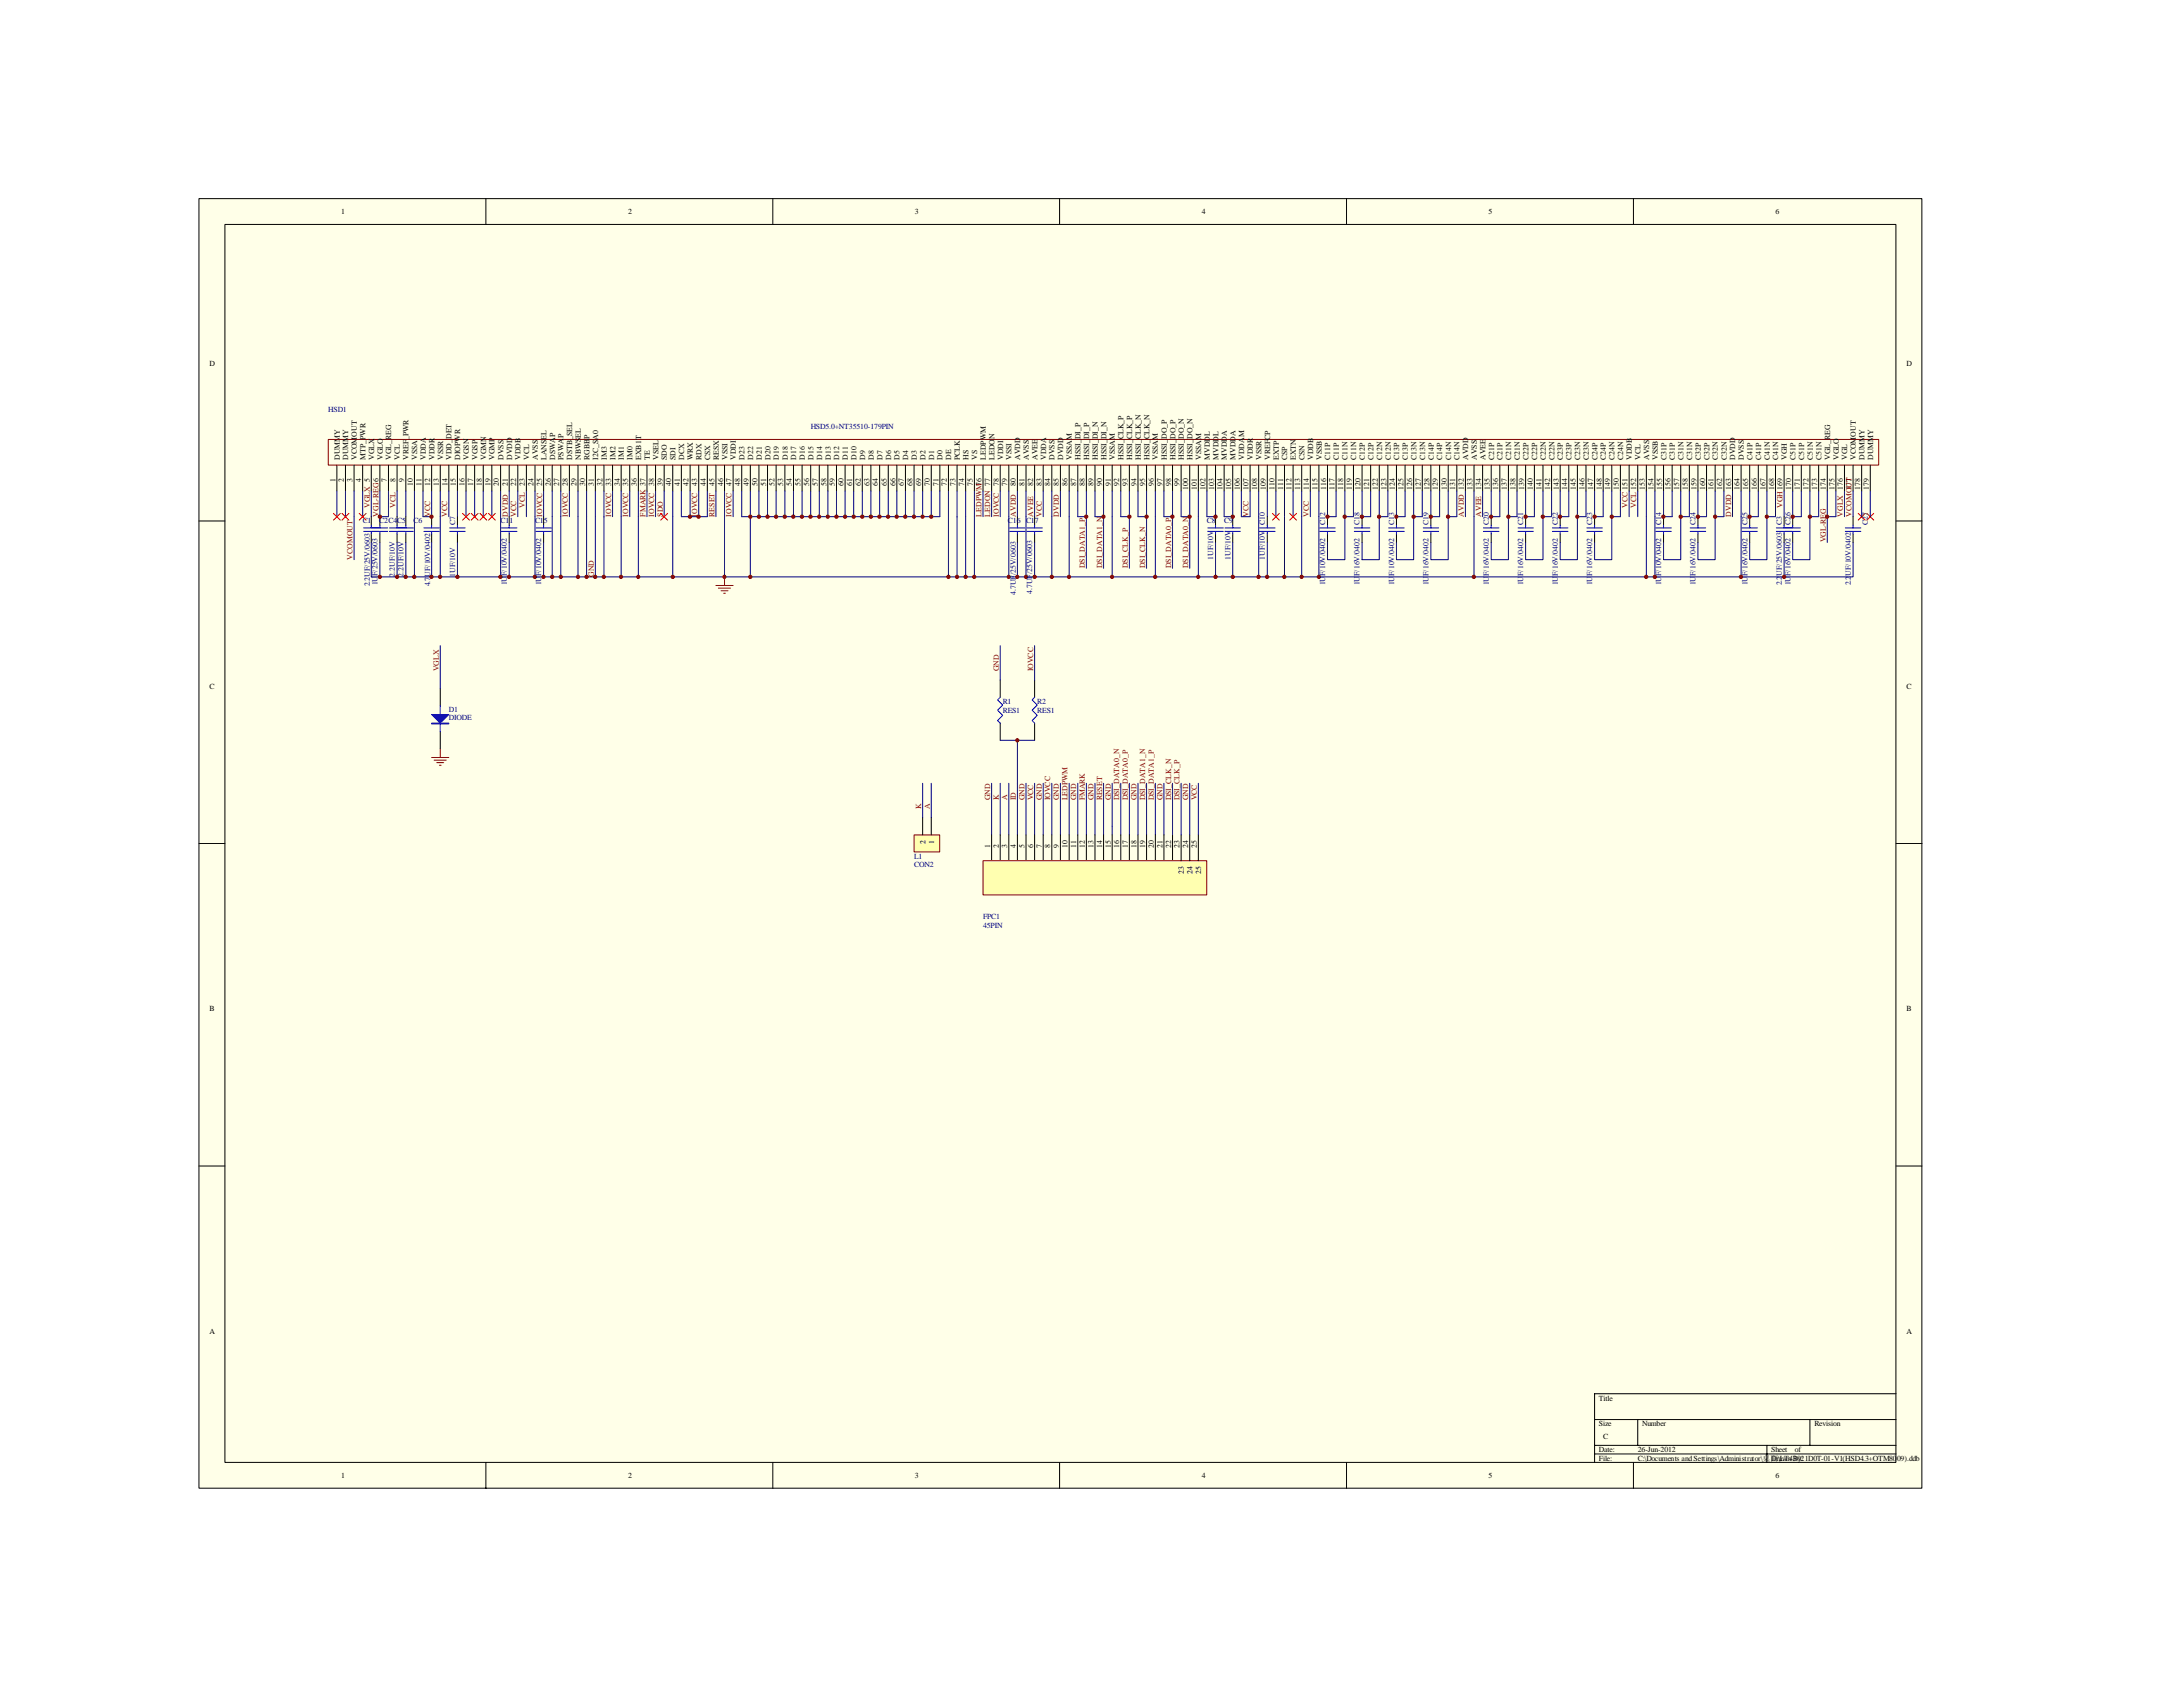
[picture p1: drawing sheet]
<svg xmlns="http://www.w3.org/2000/svg" width="279mm" height="216mm" viewBox="0 0 279 216" stroke-linecap="round" stroke-linejoin="round" font-family="sans-serif">
<defs><g id="words">
<g font-size="1">
<text x="43.7" y="27.4">1</text>
<text x="80.4" y="27.4">2</text>
<text x="117.1" y="27.4">3</text>
<text x="153.8" y="27.4">4</text>
<text x="190.5" y="27.4">5</text>
<text x="227.2" y="27.4">6</text>
<text x="26.8" y="46.9">D</text>
<text x="244" y="46.9">D</text>
<text x="43.5" y="58.9" transform="rotate(-90 43.5 58.9)">DUMMY</text>
<text x="44.6" y="58.9" transform="rotate(-90 44.6 58.9)">DUMMY</text>
<text x="45.7" y="58.9" transform="rotate(-90 45.7 58.9)">VCOMOUT</text>
<text x="46.8" y="58.9" transform="rotate(-90 46.8 58.9)">MTP_PWR</text>
<text x="47.9" y="58.9" transform="rotate(-90 47.9 58.9)">VGLX</text>
<text x="49" y="58.9" transform="rotate(-90 49 58.9)">VGLO</text>
<text x="50.1" y="58.9" transform="rotate(-90 50.1 58.9)">VGL_REG</text>
<text x="51.2" y="58.9" transform="rotate(-90 51.2 58.9)">VCL</text>
<text x="52.3" y="58.9" transform="rotate(-90 52.3 58.9)">VREF_PWR</text>
<text x="53.4" y="58.9" transform="rotate(-90 53.4 58.9)">VSSA</text>
<text x="54.5" y="58.9" transform="rotate(-90 54.5 58.9)">VDDA</text>
<text x="55.6" y="58.9" transform="rotate(-90 55.6 58.9)">VDDR</text>
<text x="56.7" y="58.9" transform="rotate(-90 56.7 58.9)">VSSR</text>
<text x="57.8" y="58.9" transform="rotate(-90 57.8 58.9)">VDD_DET</text>
<text x="58.9" y="58.9" transform="rotate(-90 58.9 58.9)">DIOPWR</text>
<text x="60" y="58.9" transform="rotate(-90 60 58.9)">VGSN</text>
<text x="61.1" y="58.9" transform="rotate(-90 61.1 58.9)">VGSP</text>
<text x="62.2" y="58.9" transform="rotate(-90 62.2 58.9)">VGMN</text>
<text x="63.3" y="58.9" transform="rotate(-90 63.3 58.9)">VGMP</text>
<text x="64.4" y="58.9" transform="rotate(-90 64.4 58.9)">DVSS</text>
<text x="65.5" y="58.9" transform="rotate(-90 65.5 58.9)">DVDD</text>
<text x="66.6" y="58.9" transform="rotate(-90 66.6 58.9)">VDDB</text>
<text x="67.7" y="58.9" transform="rotate(-90 67.7 58.9)">VCL</text>
<text x="68.8" y="58.9" transform="rotate(-90 68.8 58.9)">AVSS</text>
<text x="69.9" y="58.9" transform="rotate(-90 69.9 58.9)">LANSEL</text>
<text x="71" y="58.9" transform="rotate(-90 71 58.9)">DSWAP</text>
<text x="72.1" y="58.9" transform="rotate(-90 72.1 58.9)">PSWAP</text>
<text x="73.2" y="58.9" transform="rotate(-90 73.2 58.9)">DSTB_SEL</text>
<text x="74.3" y="58.9" transform="rotate(-90 74.3 58.9)">NBWSEL</text>
<text x="75.4" y="58.9" transform="rotate(-90 75.4 58.9)">RGBBP</text>
<text x="76.6" y="58.9" transform="rotate(-90 76.6 58.9)">I2C_SA0</text>
<text x="77.7" y="58.9" transform="rotate(-90 77.7 58.9)">IM3</text>
<text x="78.8" y="58.9" transform="rotate(-90 78.8 58.9)">IM2</text>
<text x="79.9" y="58.9" transform="rotate(-90 79.9 58.9)">IM1</text>
<text x="81" y="58.9" transform="rotate(-90 81 58.9)">IM0</text>
<text x="82.1" y="58.9" transform="rotate(-90 82.1 58.9)">EXB1T</text>
<text x="83.2" y="58.9" transform="rotate(-90 83.2 58.9)">TE</text>
<text x="84.3" y="58.9" transform="rotate(-90 84.3 58.9)">VSEL</text>
<text x="85.4" y="58.9" transform="rotate(-90 85.4 58.9)">SDO</text>
<text x="86.5" y="58.9" transform="rotate(-90 86.5 58.9)">SDI</text>
<text x="87.6" y="58.9" transform="rotate(-90 87.6 58.9)">DCX</text>
<text x="88.7" y="58.9" transform="rotate(-90 88.7 58.9)">WRX</text>
<text x="89.8" y="58.9" transform="rotate(-90 89.8 58.9)">RDX</text>
<text x="90.9" y="58.9" transform="rotate(-90 90.9 58.9)">CSX</text>
<text x="92" y="58.9" transform="rotate(-90 92 58.9)">RESX</text>
<text x="93.1" y="58.9" transform="rotate(-90 93.1 58.9)">VSSI</text>
<text x="94.2" y="58.9" transform="rotate(-90 94.2 58.9)">VDDI</text>
<text x="95.3" y="58.9" transform="rotate(-90 95.3 58.9)">D23</text>
<text x="96.4" y="58.9" transform="rotate(-90 96.4 58.9)">D22</text>
<text x="97.5" y="58.9" transform="rotate(-90 97.5 58.9)">D21</text>
<text x="98.6" y="58.9" transform="rotate(-90 98.6 58.9)">D20</text>
<text x="99.7" y="58.9" transform="rotate(-90 99.7 58.9)">D19</text>
<text x="100.8" y="58.9" transform="rotate(-90 100.8 58.9)">D18</text>
<text x="101.9" y="58.9" transform="rotate(-90 101.9 58.9)">D17</text>
<text x="103" y="58.9" transform="rotate(-90 103 58.9)">D16</text>
<text x="104.1" y="58.9" transform="rotate(-90 104.1 58.9)">D15</text>
<text x="105.2" y="58.9" transform="rotate(-90 105.2 58.9)">D14</text>
<text x="106.3" y="58.9" transform="rotate(-90 106.3 58.9)">D13</text>
<text x="107.4" y="58.9" transform="rotate(-90 107.4 58.9)">D12</text>
<text x="108.5" y="58.9" transform="rotate(-90 108.5 58.9)">D11</text>
<text x="109.6" y="58.9" transform="rotate(-90 109.6 58.9)">D10</text>
<text x="110.7" y="58.9" transform="rotate(-90 110.7 58.9)">D9</text>
<text x="111.8" y="58.9" transform="rotate(-90 111.8 58.9)">D8</text>
<text x="112.9" y="58.9" transform="rotate(-90 112.9 58.9)">D7</text>
<text x="114" y="58.9" transform="rotate(-90 114 58.9)">D6</text>
<text x="115.1" y="58.9" transform="rotate(-90 115.1 58.9)">D5</text>
<text x="116.2" y="58.9" transform="rotate(-90 116.2 58.9)">D4</text>
<text x="117.3" y="58.9" transform="rotate(-90 117.3 58.9)">D3</text>
<text x="118.4" y="58.9" transform="rotate(-90 118.4 58.9)">D2</text>
<text x="119.5" y="58.9" transform="rotate(-90 119.5 58.9)">D1</text>
<text x="120.6" y="58.9" transform="rotate(-90 120.6 58.9)">D0</text>
<text x="121.8" y="58.9" transform="rotate(-90 121.8 58.9)">DE</text>
<text x="122.9" y="58.9" transform="rotate(-90 122.9 58.9)">PCLK</text>
<text x="124" y="58.9" transform="rotate(-90 124 58.9)">HS</text>
<text x="125.1" y="58.9" transform="rotate(-90 125.1 58.9)">VS</text>
<text x="126.2" y="58.9" transform="rotate(-90 126.2 58.9)">LEDPWM</text>
<text x="127.3" y="58.9" transform="rotate(-90 127.3 58.9)">LEDON</text>
<text x="128.4" y="58.9" transform="rotate(-90 128.4 58.9)">VDDI</text>
<text x="129.5" y="58.9" transform="rotate(-90 129.5 58.9)">VSSI</text>
<text x="130.6" y="58.9" transform="rotate(-90 130.6 58.9)">AVDD</text>
<text x="131.7" y="58.9" transform="rotate(-90 131.7 58.9)">AVSS</text>
<text x="132.8" y="58.9" transform="rotate(-90 132.8 58.9)">AVEE</text>
<text x="133.9" y="58.9" transform="rotate(-90 133.9 58.9)">VDDA</text>
<text x="135" y="58.9" transform="rotate(-90 135 58.9)">DVSS</text>
<text x="136.1" y="58.9" transform="rotate(-90 136.1 58.9)">DVDD</text>
<text x="137.2" y="58.9" transform="rotate(-90 137.2 58.9)">VSSAM</text>
<text x="138.3" y="58.9" transform="rotate(-90 138.3 58.9)">HSSI_DI_P</text>
<text x="139.4" y="58.9" transform="rotate(-90 139.4 58.9)">HSSI_DI_P</text>
<text x="140.5" y="58.9" transform="rotate(-90 140.5 58.9)">HSSI_DI_N</text>
<text x="141.6" y="58.9" transform="rotate(-90 141.6 58.9)">HSSI_DI_N</text>
<text x="142.7" y="58.9" transform="rotate(-90 142.7 58.9)">VSSAM</text>
<text x="143.8" y="58.9" transform="rotate(-90 143.8 58.9)">HSSI_CLK_P</text>
<text x="144.9" y="58.9" transform="rotate(-90 144.9 58.9)">HSSI_CLK_P</text>
<text x="146" y="58.9" transform="rotate(-90 146 58.9)">HSSI_CLK_N</text>
<text x="147.1" y="58.9" transform="rotate(-90 147.1 58.9)">HSSI_CLK_N</text>
<text x="148.2" y="58.9" transform="rotate(-90 148.2 58.9)">VSSAM</text>
<text x="149.3" y="58.9" transform="rotate(-90 149.3 58.9)">HSSI_DO_P</text>
<text x="150.4" y="58.9" transform="rotate(-90 150.4 58.9)">HSSI_DO_P</text>
<text x="151.5" y="58.9" transform="rotate(-90 151.5 58.9)">HSSI_DO_N</text>
<text x="152.6" y="58.9" transform="rotate(-90 152.6 58.9)">HSSI_DO_N</text>
<text x="153.7" y="58.9" transform="rotate(-90 153.7 58.9)">VSSAM</text>
<text x="154.8" y="58.9" transform="rotate(-90 154.8 58.9)">MVDDL</text>
<text x="155.9" y="58.9" transform="rotate(-90 155.9 58.9)">MVDDL</text>
<text x="157" y="58.9" transform="rotate(-90 157 58.9)">MVDDA</text>
<text x="158.1" y="58.9" transform="rotate(-90 158.1 58.9)">MVDDA</text>
<text x="159.2" y="58.9" transform="rotate(-90 159.2 58.9)">VDDAM</text>
<text x="160.3" y="58.9" transform="rotate(-90 160.3 58.9)">VDDR</text>
<text x="161.5" y="58.9" transform="rotate(-90 161.5 58.9)">VSSR</text>
<text x="162.6" y="58.9" transform="rotate(-90 162.6 58.9)">VREFCP</text>
<text x="163.7" y="58.9" transform="rotate(-90 163.7 58.9)">EXTP</text>
<text x="164.8" y="58.9" transform="rotate(-90 164.8 58.9)">CSP</text>
<text x="165.9" y="58.9" transform="rotate(-90 165.9 58.9)">EXTN</text>
<text x="167" y="58.9" transform="rotate(-90 167 58.9)">CSN</text>
<text x="168.1" y="58.9" transform="rotate(-90 168.1 58.9)">VDDB</text>
<text x="169.2" y="58.9" transform="rotate(-90 169.2 58.9)">VSSB</text>
<text x="170.3" y="58.9" transform="rotate(-90 170.3 58.9)">C11P</text>
<text x="171.4" y="58.9" transform="rotate(-90 171.4 58.9)">C11P</text>
<text x="172.5" y="58.9" transform="rotate(-90 172.5 58.9)">C11N</text>
<text x="173.6" y="58.9" transform="rotate(-90 173.6 58.9)">C11N</text>
<text x="174.7" y="58.9" transform="rotate(-90 174.7 58.9)">C12P</text>
<text x="175.8" y="58.9" transform="rotate(-90 175.8 58.9)">C12P</text>
<text x="176.9" y="58.9" transform="rotate(-90 176.9 58.9)">C12N</text>
<text x="178" y="58.9" transform="rotate(-90 178 58.9)">C12N</text>
<text x="179.1" y="58.9" transform="rotate(-90 179.1 58.9)">C13P</text>
<text x="180.2" y="58.9" transform="rotate(-90 180.2 58.9)">C13P</text>
<text x="181.3" y="58.9" transform="rotate(-90 181.3 58.9)">C13N</text>
<text x="182.4" y="58.9" transform="rotate(-90 182.4 58.9)">C13N</text>
<text x="183.5" y="58.9" transform="rotate(-90 183.5 58.9)">C14P</text>
<text x="184.6" y="58.9" transform="rotate(-90 184.6 58.9)">C14P</text>
<text x="185.7" y="58.9" transform="rotate(-90 185.7 58.9)">C14N</text>
<text x="186.8" y="58.9" transform="rotate(-90 186.8 58.9)">C14N</text>
<text x="187.9" y="58.9" transform="rotate(-90 187.9 58.9)">AVDD</text>
<text x="189" y="58.9" transform="rotate(-90 189 58.9)">AVSS</text>
<text x="190.1" y="58.9" transform="rotate(-90 190.1 58.9)">AVEE</text>
<text x="191.2" y="58.9" transform="rotate(-90 191.2 58.9)">C21P</text>
<text x="192.3" y="58.9" transform="rotate(-90 192.3 58.9)">C21P</text>
<text x="193.4" y="58.9" transform="rotate(-90 193.4 58.9)">C21N</text>
<text x="194.5" y="58.9" transform="rotate(-90 194.5 58.9)">C21N</text>
<text x="195.6" y="58.9" transform="rotate(-90 195.6 58.9)">C22P</text>
<text x="196.7" y="58.9" transform="rotate(-90 196.7 58.9)">C22P</text>
<text x="197.8" y="58.9" transform="rotate(-90 197.8 58.9)">C22N</text>
<text x="198.9" y="58.9" transform="rotate(-90 198.9 58.9)">C22N</text>
<text x="200" y="58.9" transform="rotate(-90 200 58.9)">C23P</text>
<text x="201.1" y="58.9" transform="rotate(-90 201.1 58.9)">C23P</text>
<text x="202.2" y="58.9" transform="rotate(-90 202.2 58.9)">C23N</text>
<text x="203.3" y="58.9" transform="rotate(-90 203.3 58.9)">C23N</text>
<text x="204.4" y="58.9" transform="rotate(-90 204.4 58.9)">C24P</text>
<text x="205.5" y="58.9" transform="rotate(-90 205.5 58.9)">C24P</text>
<text x="206.7" y="58.9" transform="rotate(-90 206.7 58.9)">C24N</text>
<text x="207.8" y="58.9" transform="rotate(-90 207.8 58.9)">C24N</text>
<text x="208.9" y="58.9" transform="rotate(-90 208.9 58.9)">VDDB</text>
<text x="210" y="58.9" transform="rotate(-90 210 58.9)">VCL</text>
<text x="211.1" y="58.9" transform="rotate(-90 211.1 58.9)">AVSS</text>
<text x="212.2" y="58.9" transform="rotate(-90 212.2 58.9)">VSSB</text>
<text x="213.3" y="58.9" transform="rotate(-90 213.3 58.9)">C31P</text>
<text x="214.4" y="58.9" transform="rotate(-90 214.4 58.9)">C31P</text>
<text x="215.5" y="58.9" transform="rotate(-90 215.5 58.9)">C31N</text>
<text x="216.6" y="58.9" transform="rotate(-90 216.6 58.9)">C31N</text>
<text x="217.7" y="58.9" transform="rotate(-90 217.7 58.9)">C32P</text>
<text x="218.8" y="58.9" transform="rotate(-90 218.8 58.9)">C32P</text>
<text x="219.9" y="58.9" transform="rotate(-90 219.9 58.9)">C32N</text>
<text x="221" y="58.9" transform="rotate(-90 221 58.9)">C32N</text>
<text x="222.1" y="58.9" transform="rotate(-90 222.1 58.9)">DVDD</text>
<text x="223.2" y="58.9" transform="rotate(-90 223.2 58.9)">DVSS</text>
<text x="224.3" y="58.9" transform="rotate(-90 224.3 58.9)">C41P</text>
<text x="225.4" y="58.9" transform="rotate(-90 225.4 58.9)">C41P</text>
<text x="226.5" y="58.9" transform="rotate(-90 226.5 58.9)">C41N</text>
<text x="227.6" y="58.9" transform="rotate(-90 227.6 58.9)">C41N</text>
<text x="228.7" y="58.9" transform="rotate(-90 228.7 58.9)">VGH</text>
<text x="229.8" y="58.9" transform="rotate(-90 229.8 58.9)">C51P</text>
<text x="230.9" y="58.9" transform="rotate(-90 230.9 58.9)">C51P</text>
<text x="232" y="58.9" transform="rotate(-90 232 58.9)">C51N</text>
<text x="233.1" y="58.9" transform="rotate(-90 233.1 58.9)">C51N</text>
<text x="234.2" y="58.9" transform="rotate(-90 234.2 58.9)">VGL_REG</text>
<text x="235.3" y="58.9" transform="rotate(-90 235.3 58.9)">VGLO</text>
<text x="236.4" y="58.9" transform="rotate(-90 236.4 58.9)">VGL</text>
<text x="237.5" y="58.9" transform="rotate(-90 237.5 58.9)">VCOMOUT</text>
<text x="238.6" y="58.9" transform="rotate(-90 238.6 58.9)">DUMMY</text>
<text x="239.7" y="58.9" transform="rotate(-90 239.7 58.9)">DUMMY</text>
<text x="42.9" y="61.7" transform="rotate(-90 42.9 61.7)">1</text>
<text x="44" y="61.7" transform="rotate(-90 44 61.7)">2</text>
<text x="45.1" y="61.7" transform="rotate(-90 45.1 61.7)">3</text>
<text x="46.2" y="61.7" transform="rotate(-90 46.2 61.7)">4</text>
<text x="49.5" y="61.7" transform="rotate(-90 49.5 61.7)">7</text>
<text x="50.6" y="61.7" transform="rotate(-90 50.6 61.7)">8</text>
<text x="51.7" y="61.7" transform="rotate(-90 51.7 61.7)">9</text>
<text x="52.9" y="62.2" transform="rotate(-90 52.9 62.2)">10</text>
<text x="54" y="62.2" transform="rotate(-90 54 62.2)">11</text>
<text x="55.1" y="62.2" transform="rotate(-90 55.1 62.2)">12</text>
<text x="56.2" y="62.2" transform="rotate(-90 56.2 62.2)">13</text>
<text x="57.3" y="62.2" transform="rotate(-90 57.3 62.2)">14</text>
<text x="58.4" y="62.2" transform="rotate(-90 58.4 62.2)">15</text>
<text x="59.5" y="62.2" transform="rotate(-90 59.5 62.2)">16</text>
<text x="60.6" y="62.2" transform="rotate(-90 60.6 62.2)">17</text>
<text x="61.7" y="62.2" transform="rotate(-90 61.7 62.2)">18</text>
<text x="62.8" y="62.2" transform="rotate(-90 62.8 62.2)">19</text>
<text x="63.9" y="62.2" transform="rotate(-90 63.9 62.2)">20</text>
<text x="65" y="62.2" transform="rotate(-90 65 62.2)">21</text>
<text x="66.1" y="62.2" transform="rotate(-90 66.1 62.2)">22</text>
<text x="67.2" y="62.2" transform="rotate(-90 67.2 62.2)">23</text>
<text x="68.3" y="62.2" transform="rotate(-90 68.3 62.2)">24</text>
<text x="69.4" y="62.2" transform="rotate(-90 69.4 62.2)">25</text>
<text x="70.5" y="62.2" transform="rotate(-90 70.5 62.2)">26</text>
<text x="71.6" y="62.2" transform="rotate(-90 71.6 62.2)">27</text>
<text x="72.7" y="62.2" transform="rotate(-90 72.7 62.2)">28</text>
<text x="73.8" y="62.2" transform="rotate(-90 73.8 62.2)">29</text>
<text x="74.9" y="62.2" transform="rotate(-90 74.9 62.2)">30</text>
<text x="76" y="62.2" transform="rotate(-90 76 62.2)">31</text>
<text x="77.1" y="62.2" transform="rotate(-90 77.1 62.2)">32</text>
<text x="78.2" y="62.2" transform="rotate(-90 78.2 62.2)">33</text>
<text x="79.3" y="62.2" transform="rotate(-90 79.3 62.2)">34</text>
<text x="80.4" y="62.2" transform="rotate(-90 80.4 62.2)">35</text>
<text x="81.5" y="62.2" transform="rotate(-90 81.5 62.2)">36</text>
<text x="83.7" y="62.2" transform="rotate(-90 83.7 62.2)">38</text>
<text x="84.8" y="62.2" transform="rotate(-90 84.8 62.2)">39</text>
<text x="85.9" y="62.2" transform="rotate(-90 85.9 62.2)">40</text>
<text x="87" y="62.2" transform="rotate(-90 87 62.2)">41</text>
<text x="88.1" y="62.2" transform="rotate(-90 88.1 62.2)">42</text>
<text x="89.2" y="62.2" transform="rotate(-90 89.2 62.2)">43</text>
<text x="90.3" y="62.2" transform="rotate(-90 90.3 62.2)">44</text>
<text x="91.4" y="62.2" transform="rotate(-90 91.4 62.2)">45</text>
<text x="92.5" y="62.2" transform="rotate(-90 92.5 62.2)">46</text>
<text x="93.6" y="62.2" transform="rotate(-90 93.6 62.2)">47</text>
<text x="94.7" y="62.2" transform="rotate(-90 94.7 62.2)">48</text>
<text x="95.8" y="62.2" transform="rotate(-90 95.8 62.2)">49</text>
<text x="96.9" y="62.2" transform="rotate(-90 96.9 62.2)">50</text>
<text x="98" y="62.2" transform="rotate(-90 98 62.2)">51</text>
<text x="99.1" y="62.2" transform="rotate(-90 99.1 62.2)">52</text>
<text x="100.2" y="62.2" transform="rotate(-90 100.2 62.2)">53</text>
<text x="101.4" y="62.2" transform="rotate(-90 101.4 62.2)">54</text>
<text x="102.5" y="62.2" transform="rotate(-90 102.5 62.2)">55</text>
<text x="103.6" y="62.2" transform="rotate(-90 103.6 62.2)">56</text>
<text x="104.7" y="62.2" transform="rotate(-90 104.7 62.2)">57</text>
<text x="105.8" y="62.2" transform="rotate(-90 105.8 62.2)">58</text>
<text x="106.9" y="62.2" transform="rotate(-90 106.9 62.2)">59</text>
<text x="108" y="62.2" transform="rotate(-90 108 62.2)">60</text>
<text x="109.1" y="62.2" transform="rotate(-90 109.1 62.2)">61</text>
<text x="110.2" y="62.2" transform="rotate(-90 110.2 62.2)">62</text>
<text x="111.3" y="62.2" transform="rotate(-90 111.3 62.2)">63</text>
<text x="112.4" y="62.2" transform="rotate(-90 112.4 62.2)">64</text>
<text x="113.5" y="62.2" transform="rotate(-90 113.5 62.2)">65</text>
<text x="114.6" y="62.2" transform="rotate(-90 114.6 62.2)">66</text>
<text x="115.7" y="62.2" transform="rotate(-90 115.7 62.2)">67</text>
<text x="116.8" y="62.2" transform="rotate(-90 116.8 62.2)">68</text>
<text x="117.9" y="62.2" transform="rotate(-90 117.9 62.2)">69</text>
<text x="119" y="62.2" transform="rotate(-90 119 62.2)">70</text>
<text x="120.1" y="62.2" transform="rotate(-90 120.1 62.2)">71</text>
<text x="121.2" y="62.2" transform="rotate(-90 121.2 62.2)">72</text>
<text x="122.3" y="62.2" transform="rotate(-90 122.3 62.2)">73</text>
<text x="123.4" y="62.2" transform="rotate(-90 123.4 62.2)">74</text>
<text x="124.5" y="62.2" transform="rotate(-90 124.5 62.2)">75</text>
<text x="127.8" y="62.2" transform="rotate(-90 127.8 62.2)">78</text>
<text x="128.9" y="62.2" transform="rotate(-90 128.9 62.2)">79</text>
<text x="130" y="62.2" transform="rotate(-90 130 62.2)">80</text>
<text x="131.1" y="62.2" transform="rotate(-90 131.1 62.2)">81</text>
<text x="132.2" y="62.2" transform="rotate(-90 132.2 62.2)">82</text>
<text x="133.3" y="62.2" transform="rotate(-90 133.3 62.2)">83</text>
<text x="134.4" y="62.2" transform="rotate(-90 134.4 62.2)">84</text>
<text x="135.5" y="62.2" transform="rotate(-90 135.5 62.2)">85</text>
<text x="136.6" y="62.2" transform="rotate(-90 136.6 62.2)">86</text>
<text x="137.8" y="62.2" transform="rotate(-90 137.8 62.2)">87</text>
<text x="138.9" y="62.2" transform="rotate(-90 138.9 62.2)">88</text>
<text x="140" y="62.2" transform="rotate(-90 140 62.2)">89</text>
<text x="141.1" y="62.2" transform="rotate(-90 141.1 62.2)">90</text>
<text x="142.2" y="62.2" transform="rotate(-90 142.2 62.2)">91</text>
<text x="143.3" y="62.2" transform="rotate(-90 143.3 62.2)">92</text>
<text x="144.4" y="62.2" transform="rotate(-90 144.4 62.2)">93</text>
<text x="145.5" y="62.2" transform="rotate(-90 145.5 62.2)">94</text>
<text x="146.6" y="62.2" transform="rotate(-90 146.6 62.2)">95</text>
<text x="147.7" y="62.2" transform="rotate(-90 147.7 62.2)">96</text>
<text x="148.8" y="62.2" transform="rotate(-90 148.8 62.2)">97</text>
<text x="149.9" y="62.2" transform="rotate(-90 149.9 62.2)">98</text>
<text x="151" y="62.2" transform="rotate(-90 151 62.2)">99</text>
<text x="152.1" y="62.7" transform="rotate(-90 152.1 62.7)">100</text>
<text x="153.2" y="62.7" transform="rotate(-90 153.2 62.7)">101</text>
<text x="154.3" y="62.7" transform="rotate(-90 154.3 62.7)">102</text>
<text x="155.4" y="62.7" transform="rotate(-90 155.4 62.7)">103</text>
<text x="156.5" y="62.7" transform="rotate(-90 156.5 62.7)">104</text>
<text x="157.6" y="62.7" transform="rotate(-90 157.6 62.7)">105</text>
<text x="158.7" y="62.7" transform="rotate(-90 158.7 62.7)">106</text>
<text x="159.8" y="62.7" transform="rotate(-90 159.8 62.7)">107</text>
<text x="160.9" y="62.7" transform="rotate(-90 160.9 62.7)">108</text>
<text x="162" y="62.7" transform="rotate(-90 162 62.7)">109</text>
<text x="163.1" y="62.7" transform="rotate(-90 163.1 62.7)">110</text>
<text x="164.2" y="62.7" transform="rotate(-90 164.2 62.7)">111</text>
<text x="165.3" y="62.7" transform="rotate(-90 165.3 62.7)">112</text>
<text x="166.4" y="62.7" transform="rotate(-90 166.4 62.7)">113</text>
<text x="167.5" y="62.7" transform="rotate(-90 167.5 62.7)">114</text>
<text x="168.6" y="62.7" transform="rotate(-90 168.6 62.7)">115</text>
<text x="169.7" y="62.7" transform="rotate(-90 169.7 62.7)">116</text>
<text x="170.8" y="62.7" transform="rotate(-90 170.8 62.7)">117</text>
<text x="171.9" y="62.7" transform="rotate(-90 171.9 62.7)">118</text>
<text x="173" y="62.7" transform="rotate(-90 173 62.7)">119</text>
<text x="174.1" y="62.7" transform="rotate(-90 174.1 62.7)">120</text>
<text x="175.2" y="62.7" transform="rotate(-90 175.2 62.7)">121</text>
<text x="176.3" y="62.7" transform="rotate(-90 176.3 62.7)">122</text>
<text x="177.4" y="62.7" transform="rotate(-90 177.4 62.7)">123</text>
<text x="178.5" y="62.7" transform="rotate(-90 178.5 62.7)">124</text>
<text x="179.6" y="62.7" transform="rotate(-90 179.6 62.7)">125</text>
<text x="180.7" y="62.7" transform="rotate(-90 180.7 62.7)">126</text>
<text x="181.8" y="62.7" transform="rotate(-90 181.8 62.7)">127</text>
<text x="182.9" y="62.7" transform="rotate(-90 182.9 62.7)">128</text>
<text x="184" y="62.7" transform="rotate(-90 184 62.7)">129</text>
<text x="185.2" y="62.7" transform="rotate(-90 185.2 62.7)">130</text>
<text x="186.3" y="62.7" transform="rotate(-90 186.3 62.7)">131</text>
<text x="188.5" y="62.7" transform="rotate(-90 188.5 62.7)">133</text>
<text x="189.6" y="62.7" transform="rotate(-90 189.6 62.7)">134</text>
<text x="190.7" y="62.7" transform="rotate(-90 190.7 62.7)">135</text>
<text x="191.8" y="62.7" transform="rotate(-90 191.8 62.7)">136</text>
<text x="192.9" y="62.7" transform="rotate(-90 192.9 62.7)">137</text>
<text x="194" y="62.7" transform="rotate(-90 194 62.7)">138</text>
<text x="195.1" y="62.7" transform="rotate(-90 195.1 62.7)">139</text>
<text x="196.2" y="62.7" transform="rotate(-90 196.2 62.7)">140</text>
<text x="197.3" y="62.7" transform="rotate(-90 197.3 62.7)">141</text>
<text x="198.4" y="62.7" transform="rotate(-90 198.4 62.7)">142</text>
<text x="199.5" y="62.7" transform="rotate(-90 199.5 62.7)">143</text>
<text x="200.6" y="62.7" transform="rotate(-90 200.6 62.7)">144</text>
<text x="201.7" y="62.7" transform="rotate(-90 201.7 62.7)">145</text>
<text x="202.8" y="62.7" transform="rotate(-90 202.8 62.7)">146</text>
<text x="203.9" y="62.7" transform="rotate(-90 203.9 62.7)">147</text>
<text x="205" y="62.7" transform="rotate(-90 205 62.7)">148</text>
<text x="206.1" y="62.7" transform="rotate(-90 206.1 62.7)">149</text>
<text x="207.2" y="62.7" transform="rotate(-90 207.2 62.7)">150</text>
<text x="210.5" y="62.7" transform="rotate(-90 210.5 62.7)">153</text>
<text x="211.6" y="62.7" transform="rotate(-90 211.6 62.7)">154</text>
<text x="212.7" y="62.7" transform="rotate(-90 212.7 62.7)">155</text>
<text x="213.8" y="62.7" transform="rotate(-90 213.8 62.7)">156</text>
<text x="214.9" y="62.7" transform="rotate(-90 214.9 62.7)">157</text>
<text x="216" y="62.7" transform="rotate(-90 216 62.7)">158</text>
<text x="217.1" y="62.7" transform="rotate(-90 217.1 62.7)">159</text>
<text x="218.2" y="62.7" transform="rotate(-90 218.2 62.7)">160</text>
<text x="219.3" y="62.7" transform="rotate(-90 219.3 62.7)">161</text>
<text x="220.4" y="62.7" transform="rotate(-90 220.4 62.7)">162</text>
<text x="222.7" y="62.7" transform="rotate(-90 222.7 62.7)">164</text>
<text x="223.8" y="62.7" transform="rotate(-90 223.8 62.7)">165</text>
<text x="224.9" y="62.7" transform="rotate(-90 224.9 62.7)">166</text>
<text x="226" y="62.7" transform="rotate(-90 226 62.7)">167</text>
<text x="227.1" y="62.7" transform="rotate(-90 227.1 62.7)">168</text>
<text x="229.3" y="62.7" transform="rotate(-90 229.3 62.7)">170</text>
<text x="230.4" y="62.7" transform="rotate(-90 230.4 62.7)">171</text>
<text x="231.5" y="62.7" transform="rotate(-90 231.5 62.7)">172</text>
<text x="232.6" y="62.7" transform="rotate(-90 232.6 62.7)">173</text>
<text x="233.7" y="62.7" transform="rotate(-90 233.7 62.7)">174</text>
<text x="234.8" y="62.7" transform="rotate(-90 234.8 62.7)">175</text>
<text x="237" y="62.7" transform="rotate(-90 237 62.7)">177</text>
<text x="238.1" y="62.7" transform="rotate(-90 238.1 62.7)">178</text>
<text x="239.2" y="62.7" transform="rotate(-90 239.2 62.7)">179</text>
<text x="26.8" y="88.1">C</text>
<text x="244" y="88.1">C</text>
<text x="118.4" y="108.1" transform="rotate(-90 118.4 108.1)">2</text>
<text x="119.5" y="108.1" transform="rotate(-90 119.5 108.1)">1</text>
<text x="126.7" y="108.5" transform="rotate(-90 126.7 108.5)">1</text>
<text x="127.8" y="108.5" transform="rotate(-90 127.8 108.5)">2</text>
<text x="128.9" y="108.5" transform="rotate(-90 128.9 108.5)">3</text>
<text x="130" y="108.5" transform="rotate(-90 130 108.5)">4</text>
<text x="131.1" y="108.5" transform="rotate(-90 131.1 108.5)">5</text>
<text x="132.2" y="108.5" transform="rotate(-90 132.2 108.5)">6</text>
<text x="133.3" y="108.5" transform="rotate(-90 133.3 108.5)">7</text>
<text x="134.4" y="108.5" transform="rotate(-90 134.4 108.5)">8</text>
<text x="135.5" y="108.5" transform="rotate(-90 135.5 108.5)">9</text>
<text x="136.6" y="108.5" transform="rotate(-90 136.6 108.5)">10</text>
<text x="137.8" y="108.5" transform="rotate(-90 137.8 108.5)">11</text>
<text x="138.9" y="108.5" transform="rotate(-90 138.9 108.5)">12</text>
<text x="140" y="108.5" transform="rotate(-90 140 108.5)">13</text>
<text x="141.1" y="108.5" transform="rotate(-90 141.1 108.5)">14</text>
<text x="142.2" y="108.5" transform="rotate(-90 142.2 108.5)">15</text>
<text x="143.3" y="108.5" transform="rotate(-90 143.3 108.5)">16</text>
<text x="144.4" y="108.5" transform="rotate(-90 144.4 108.5)">17</text>
<text x="145.5" y="108.5" transform="rotate(-90 145.5 108.5)">18</text>
<text x="146.6" y="108.5" transform="rotate(-90 146.6 108.5)">19</text>
<text x="147.7" y="108.5" transform="rotate(-90 147.7 108.5)">20</text>
<text x="148.8" y="108.5" transform="rotate(-90 148.8 108.5)">21</text>
<text x="149.9" y="108.5" transform="rotate(-90 149.9 108.5)">22</text>
<text x="151" y="108.5" transform="rotate(-90 151 108.5)">23</text>
<text x="151.5" y="111.8" transform="rotate(-90 151.5 111.8)">23</text>
<text x="152.1" y="108.5" transform="rotate(-90 152.1 108.5)">24</text>
<text x="152.6" y="111.8" transform="rotate(-90 152.6 111.8)">24</text>
<text x="153.2" y="108.5" transform="rotate(-90 153.2 108.5)">25</text>
<text x="153.7" y="111.8" transform="rotate(-90 153.7 111.8)">25</text>
<text x="26.8" y="129.4">B</text>
<text x="244" y="129.4">B</text>
<text x="26.8" y="170.7">A</text>
<text x="244" y="170.7">A</text>
<text x="204.6" y="179.2">Title</text>
<text x="204.6" y="182.5">Size</text>
<text x="204.6" y="185.8">Date:</text>
<text x="205.2" y="184.2">C</text>
<text x="209.6" y="185.8">26-Jun-2012</text>
<text x="210.2" y="182.5">Number</text>
<text x="226.7" y="185.8">Sheet</text>
<text x="229.7" y="185.8">of</text>
<text x="232.2" y="182.5">Revision</text>
<text x="43.7" y="189.1">1</text>
<text x="80.4" y="189.1">2</text>
<text x="117.1" y="189.1">3</text>
<text x="153.8" y="189.1">4</text>
<text x="190.5" y="189.1">5</text>
<text x="204.6" y="186.9">File:</text>
<text x="209.6" y="186.9">C:\Documents and Settings\Administrator\桌面\LT43021D0T-01-V1(HSD4.3+OTM8009).ddb</text>
<text x="226.7" y="186.9">Drawn By:</text>
<text x="227.2" y="189.1">6</text>
</g>
<g font-size="1" fill="#000080">
<text x="42" y="52.7">HSD1</text>
<text x="103.8" y="54.9">HSD5.0+NT35510-179PIN</text>
<text x="46.4" y="66.9">C1</text>
<text x="48.5" y="67">C2C4C5</text>
<text x="52.9" y="67">C6</text>
<text x="58.3" y="67.2" transform="rotate(-90 58.3 67.2)">C7</text>
<text x="64.1" y="66.9">C11</text>
<text x="68.5" y="66.9">C15</text>
<text x="129" y="67">C16</text>
<text x="131.3" y="66.9">C17</text>
<text x="154.5" y="66.9">C8</text>
<text x="155.3" y="71.6" transform="rotate(-90 155.3 71.6)">1UF/10V</text>
<text x="156.7" y="66.9">C9</text>
<text x="157.5" y="71.6" transform="rotate(-90 157.5 71.6)">1UF/10V</text>
<text x="161.9" y="71.6" transform="rotate(-90 161.9 71.6)">1UF/10V C10</text>
<text x="169.6" y="67.2" transform="rotate(-90 169.6 67.2)">C12</text>
<text x="174" y="67.2" transform="rotate(-90 174 67.2)">C18</text>
<text x="178.4" y="67.2" transform="rotate(-90 178.4 67.2)">C13</text>
<text x="182.8" y="67.2" transform="rotate(-90 182.8 67.2)">C19</text>
<text x="190.6" y="67.2" transform="rotate(-90 190.6 67.2)">C20</text>
<text x="195" y="67.2" transform="rotate(-90 195 67.2)">C21</text>
<text x="199.4" y="67.2" transform="rotate(-90 199.4 67.2)">C22</text>
<text x="203.8" y="67.2" transform="rotate(-90 203.8 67.2)">C23</text>
<text x="212.6" y="67.2" transform="rotate(-90 212.6 67.2)">C14</text>
<text x="217" y="67.2" transform="rotate(-90 217 67.2)">C24</text>
<text x="223.6" y="67.2" transform="rotate(-90 223.6 67.2)">C25</text>
<text x="228" y="67.2" transform="rotate(-90 228 67.2)">C3</text>
<text x="229.2" y="67.2" transform="rotate(-90 229.2 67.2)">C26</text>
<text x="239.1" y="67.2" transform="rotate(-90 239.1 67.2)">C27</text>
<text x="47.3" y="75.1" transform="rotate(-90 47.3 75.1)">2.2UF/25V/0603</text>
<text x="48.3" y="74.9" transform="rotate(-90 48.3 74.9)">1UF/25V/0603</text>
<text x="50.5" y="73.8" transform="rotate(-90 50.5 73.8)">2.2UF/10V</text>
<text x="51.6" y="73.8" transform="rotate(-90 51.6 73.8)">2.2UF/10V</text>
<text x="55.1" y="75.1" transform="rotate(-90 55.1 75.1)">4.7UF/10V/0402</text>
<text x="58.3" y="73.8" transform="rotate(-90 58.3 73.8)">1UF/10V</text>
<text x="64.9" y="74.9" transform="rotate(-90 64.9 74.9)">1UF/10V/0402</text>
<text x="69.3" y="74.9" transform="rotate(-90 69.3 74.9)">1UF/10V/0402</text>
<text x="130" y="76.2" transform="rotate(-90 130 76.2)">4.7UF/25V/0603</text>
<text x="132.1" y="76" transform="rotate(-90 132.1 76)">4.7UF/25V/0603</text>
<text x="169.6" y="74.9" transform="rotate(-90 169.6 74.9)">1UF/10V/0402</text>
<text x="174" y="74.9" transform="rotate(-90 174 74.9)">1UF/16V/0402</text>
<text x="178.4" y="74.9" transform="rotate(-90 178.4 74.9)">1UF/10V/0402</text>
<text x="182.8" y="74.9" transform="rotate(-90 182.8 74.9)">1UF/16V/0402</text>
<text x="190.6" y="74.9" transform="rotate(-90 190.6 74.9)">1UF/16V/0402</text>
<text x="195" y="74.9" transform="rotate(-90 195 74.9)">1UF/16V/0402</text>
<text x="199.4" y="74.9" transform="rotate(-90 199.4 74.9)">1UF/16V/0402</text>
<text x="203.8" y="74.9" transform="rotate(-90 203.8 74.9)">1UF/16V/0402</text>
<text x="212.6" y="74.9" transform="rotate(-90 212.6 74.9)">1UF/10V/0402</text>
<text x="217" y="74.9" transform="rotate(-90 217 74.9)">1UF/16V/0402</text>
<text x="223.6" y="74.9" transform="rotate(-90 223.6 74.9)">1UF/16V/0402</text>
<text x="228" y="74.9" transform="rotate(-90 228 74.9)">2.2UF/25V/0603</text>
<text x="229.2" y="74.9" transform="rotate(-90 229.2 74.9)">1UF/16V/0402</text>
<text x="236.9" y="74.9" transform="rotate(-90 236.9 74.9)">2.2UF/10V/0402</text>
<text x="57.4" y="91.1">D1</text>
<text x="57.4" y="92.2">DIODE</text>
<text x="128.3" y="90.1">R1</text>
<text x="128.3" y="91.2">RES1</text>
<text x="132.8" y="90.1">R2</text>
<text x="132.8" y="91.2">RES1</text>
<text x="117" y="109.9">L1</text>
<text x="117" y="111">CON2</text>
<text x="125.8" y="117.6">FPC1</text>
<text x="125.8" y="118.7">45PIN</text>
</g>
<g font-size="1" fill="#800000">
<text x="47.3" y="65" transform="rotate(-90 47.3 65)">VGLX 5</text>
<text x="50.6" y="65" transform="rotate(-90 50.6 65)">VCL</text>
<text x="67.2" y="65" transform="rotate(-90 67.2 65)">VCL</text>
<text x="208.3" y="65" transform="rotate(-90 208.3 65)">VCC 151</text>
<text x="209.4" y="65" transform="rotate(-90 209.4 65)">VCL 152</text>
<text x="228.2" y="65" transform="rotate(-90 228.2 65)">VGH169</text>
<text x="45.1" y="71.6" transform="rotate(-90 45.1 71.6)">VCOMOUT</text>
<text x="48.4" y="66.1" transform="rotate(-90 48.4 66.1)">VGL-REG6</text>
<text x="55.1" y="66.1" transform="rotate(-90 55.1 66.1)">VCC</text>
<text x="57.3" y="66.1" transform="rotate(-90 57.3 66.1)">VCC</text>
<text x="65" y="66.1" transform="rotate(-90 65 66.1)">DVDD</text>
<text x="66.1" y="66.1" transform="rotate(-90 66.1 66.1)">VCC</text>
<text x="69.4" y="66.1" transform="rotate(-90 69.4 66.1)">IOVCC</text>
<text x="72.7" y="66.1" transform="rotate(-90 72.7 66.1)">IOVCC</text>
<text x="78.2" y="66.1" transform="rotate(-90 78.2 66.1)">IOVCC</text>
<text x="80.4" y="66.1" transform="rotate(-90 80.4 66.1)">IOVCC</text>
<text x="82.6" y="66.1" transform="rotate(-90 82.6 66.1)">FMARK 37</text>
<text x="83.7" y="66.1" transform="rotate(-90 83.7 66.1)">IOVCC</text>
<text x="84.8" y="66.1" transform="rotate(-90 84.8 66.1)">SDO</text>
<text x="89.2" y="66.1" transform="rotate(-90 89.2 66.1)">IOVCC</text>
<text x="91.4" y="66.1" transform="rotate(-90 91.4 66.1)">RESET</text>
<text x="93.6" y="66.1" transform="rotate(-90 93.6 66.1)">IOVCC</text>
<text x="125.6" y="66.1" transform="rotate(-90 125.6 66.1)">LEDPWM76</text>
<text x="126.7" y="66.1" transform="rotate(-90 126.7 66.1)">LEDON 77</text>
<text x="127.8" y="66.1" transform="rotate(-90 127.8 66.1)">IOVCC</text>
<text x="130" y="66.1" transform="rotate(-90 130 66.1)">AVDD</text>
<text x="132.2" y="66.1" transform="rotate(-90 132.2 66.1)">AVEE</text>
<text x="133.3" y="66.1" transform="rotate(-90 133.3 66.1)">VCC</text>
<text x="135.5" y="66.1" transform="rotate(-90 135.5 66.1)">DVDD</text>
<text x="159.8" y="66.1" transform="rotate(-90 159.8 66.1)">VCC</text>
<text x="167.5" y="66.1" transform="rotate(-90 167.5 66.1)">VCC</text>
<text x="187.4" y="66.1" transform="rotate(-90 187.4 66.1)">AVDD 132</text>
<text x="189.6" y="66.1" transform="rotate(-90 189.6 66.1)">AVEE</text>
<text x="221.6" y="66.1" transform="rotate(-90 221.6 66.1)">DVDD 163</text>
<text x="233.7" y="69.4" transform="rotate(-90 233.7 69.4)">VGL-REG</text>
<text x="235.9" y="66.1" transform="rotate(-90 235.9 66.1)">VGLX 176</text>
<text x="237" y="66.1" transform="rotate(-90 237 66.1)">VCOMOUT</text>
<text x="76" y="73.8" transform="rotate(-90 76 73.8)">GND</text>
<text x="138.9" y="72.7" transform="rotate(-90 138.9 72.7)">DSI_DATA1_P</text>
<text x="141.1" y="72.7" transform="rotate(-90 141.1 72.7)">DSI_DATA1_N</text>
<text x="144.4" y="72.7" transform="rotate(-90 144.4 72.7)">DSI_CLK_P</text>
<text x="146.6" y="72.7" transform="rotate(-90 146.6 72.7)">DSI_CLK_N</text>
<text x="149.9" y="72.7" transform="rotate(-90 149.9 72.7)">DSI_DATA0_P</text>
<text x="152.1" y="72.7" transform="rotate(-90 152.1 72.7)">DSI_DATA0_N</text>
<text x="56.2" y="85.9" transform="rotate(-90 56.2 85.9)">VGLX</text>
<text x="127.8" y="85.9" transform="rotate(-90 127.8 85.9)">GND</text>
<text x="132.2" y="85.9" transform="rotate(-90 132.2 85.9)">IOVCC</text>
<text x="117.9" y="103.5" transform="rotate(-90 117.9 103.5)">K</text>
<text x="119" y="103.5" transform="rotate(-90 119 103.5)">A</text>
<text x="126.7" y="102.4" transform="rotate(-90 126.7 102.4)">GND</text>
<text x="127.8" y="102.4" transform="rotate(-90 127.8 102.4)">K</text>
<text x="128.9" y="102.4" transform="rotate(-90 128.9 102.4)">A</text>
<text x="130" y="102.4" transform="rotate(-90 130 102.4)">ID</text>
<text x="131.1" y="102.4" transform="rotate(-90 131.1 102.4)">GND</text>
<text x="132.2" y="102.4" transform="rotate(-90 132.2 102.4)">VCC</text>
<text x="133.3" y="102.4" transform="rotate(-90 133.3 102.4)">GND</text>
<text x="134.4" y="102.4" transform="rotate(-90 134.4 102.4)">IOVCC</text>
<text x="135.5" y="102.4" transform="rotate(-90 135.5 102.4)">GND</text>
<text x="136.6" y="102.4" transform="rotate(-90 136.6 102.4)">LEDPWM</text>
<text x="137.8" y="102.4" transform="rotate(-90 137.8 102.4)">GND</text>
<text x="138.9" y="102.4" transform="rotate(-90 138.9 102.4)">FMARK</text>
<text x="140" y="102.4" transform="rotate(-90 140 102.4)">GND</text>
<text x="141.1" y="102.4" transform="rotate(-90 141.1 102.4)">RESET</text>
<text x="142.2" y="102.4" transform="rotate(-90 142.2 102.4)">GND</text>
<text x="143.3" y="102.4" transform="rotate(-90 143.3 102.4)">DSI_DATA0_N</text>
<text x="144.4" y="102.4" transform="rotate(-90 144.4 102.4)">DSI_DATA0_P</text>
<text x="145.5" y="102.4" transform="rotate(-90 145.5 102.4)">GND</text>
<text x="146.6" y="102.4" transform="rotate(-90 146.6 102.4)">DSI_DATA1_N</text>
<text x="147.7" y="102.4" transform="rotate(-90 147.7 102.4)">DSI_DATA1_P</text>
<text x="148.8" y="102.4" transform="rotate(-90 148.8 102.4)">GND</text>
<text x="149.9" y="102.4" transform="rotate(-90 149.9 102.4)">DSI_CLK_N</text>
<text x="151" y="102.4" transform="rotate(-90 151 102.4)">DSI_CLK_P</text>
<text x="152.1" y="102.4" transform="rotate(-90 152.1 102.4)">GND</text>
<text x="153.2" y="102.4" transform="rotate(-90 153.2 102.4)">VCC</text>
</g>
</g></defs>
<path d="M25.5 25.4h220.5v165.1h-220.5z" fill="#ffffe8"/>
<g fill="none" stroke="#000" stroke-width=".13">
<path d="M25.5 25.4h220.5v165.1h-220.5zM28.8 28.7h213.9v158.5h-213.9zM62.2 25.4v3.3M98.9 25.4v3.3M135.6 25.4v3.3M172.3 25.4v3.3M209.1 25.4v3.3M43.1 59.5v3.3M44.2 59.5v3.3M45.3 59.5v3.3M46.4 59.5v3.3M47.5 59.5v3.3"/>
<path d="M48.6 59.5v3.3M49.7 59.5v3.3M50.8 59.5v3.3M51.9 59.5v3.3M53 59.5v3.3M54.1 59.5v3.3M55.2 59.5v3.3M56.3 59.5v3.3M57.4 59.5v3.3M58.5 59.5v3.3M59.6 59.5v3.3M60.7 59.5v3.3"/>
<path d="M61.8 59.5v3.3M62.9 59.5v3.3M64.1 59.5v3.3M65.2 59.5v3.3M66.3 59.5v3.3M67.4 59.5v3.3M68.5 59.5v3.3M69.6 59.5v3.3M70.7 59.5v3.3M71.8 59.5v3.3M72.9 59.5v3.3M74 59.5v3.3"/>
<path d="M75.1 59.5v3.3M76.2 59.5v3.3M77.3 59.5v3.3M78.4 59.5v3.3M79.5 59.5v3.3M80.6 59.5v3.3M81.7 59.5v3.3M82.8 59.5v3.3M83.9 59.5v3.3M85 59.5v3.3M86.1 59.5v3.3M87.2 59.5v3.3"/>
<path d="M88.3 59.5v3.3M89.4 59.5v3.3M90.5 59.5v3.3M91.6 59.5v3.3M92.7 59.5v3.3M93.8 59.5v3.3M94.9 59.5v3.3M96 59.5v3.3M97.1 59.5v3.3M98.2 59.5v3.3M99.3 59.5v3.3M100.5 59.5v3.3"/>
<path d="M101.6 59.5v3.3M102.7 59.5v3.3M103.8 59.5v3.3M104.9 59.5v3.3M106 59.5v3.3M107.1 59.5v3.3M108.2 59.5v3.3M109.3 59.5v3.3M110.4 59.5v3.3M111.5 59.5v3.3M112.6 59.5v3.3M113.7 59.5v3.3"/>
<path d="M114.8 59.5v3.3M115.9 59.5v3.3M117 59.5v3.3M118.1 59.5v3.3M119.2 59.5v3.3M120.3 59.5v3.3M121.4 59.5v3.3M122.5 59.5v3.3M123.6 59.5v3.3M124.7 59.5v3.3M125.8 59.5v3.3M126.9 59.5v3.3"/>
<path d="M128 59.5v3.3M129.1 59.5v3.3M130.2 59.5v3.3M131.3 59.5v3.3M132.4 59.5v3.3M133.5 59.5v3.3M134.6 59.5v3.3M135.7 59.5v3.3M136.8 59.5v3.3M137.9 59.5v3.3M139 59.5v3.3M140.1 59.5v3.3"/>
<path d="M141.2 59.5v3.3M142.3 59.5v3.3M143.4 59.5v3.3M144.5 59.5v3.3M145.6 59.5v3.3M146.7 59.5v3.3M147.9 59.5v3.3M149 59.5v3.3M150.1 59.5v3.3M151.2 59.5v3.3M152.3 59.5v3.3M153.4 59.5v3.3"/>
<path d="M154.5 59.5v3.3M155.6 59.5v3.3M156.7 59.5v3.3M157.8 59.5v3.3M158.9 59.5v3.3M160 59.5v3.3M161.1 59.5v3.3M162.2 59.5v3.3M163.3 59.5v3.3M164.4 59.5v3.3M165.5 59.5v3.3M166.6 59.5v3.3"/>
<path d="M167.7 59.5v3.3M168.8 59.5v3.3M169.9 59.5v3.3M171 59.5v3.3M172.1 59.5v3.3M173.2 59.5v3.3M174.3 59.5v3.3M175.4 59.5v3.3M176.5 59.5v3.3M177.6 59.5v3.3M178.7 59.5v3.3M179.8 59.5v3.3"/>
<path d="M180.9 59.5v3.3M182 59.5v3.3M183.1 59.5v3.3M184.3 59.5v3.3M185.4 59.5v3.3M186.5 59.5v3.3M187.6 59.5v3.3M188.7 59.5v3.3M189.8 59.5v3.3M190.9 59.5v3.3M192 59.5v3.3M193.1 59.5v3.3"/>
<path d="M194.2 59.5v3.3M195.3 59.5v3.3M196.4 59.5v3.3M197.5 59.5v3.3M198.6 59.5v3.3M199.7 59.5v3.3M200.8 59.5v3.3M201.9 59.5v3.3M203 59.5v3.3M204.1 59.5v3.3M205.2 59.5v3.3M206.3 59.5v3.3"/>
<path d="M207.4 59.5v3.3M208.5 59.5v3.3M209.6 59.5v3.3M210.7 59.5v3.3M211.8 59.5v3.3M212.9 59.5v3.3M214 59.5v3.3M215.1 59.5v3.3M216.2 59.5v3.3M217.3 59.5v3.3M218.4 59.5v3.3M219.5 59.5v3.3"/>
<path d="M220.6 59.5v3.3M221.7 59.5v3.3M222.8 59.5v3.3M223.9 59.5v3.3M225 59.5v3.3M226.1 59.5v3.3M227.2 59.5v3.3M228.3 59.5v3.3M229.4 59.5v3.3M230.5 59.5v3.3M231.6 59.5v3.3M232.8 59.5v3.3"/>
<path d="M233.9 59.5v3.3M235 59.5v3.3M236.1 59.5v3.3M237.2 59.5v3.3M238.3 59.5v3.3M239.4 59.5v3.3M25.5 66.7h3.3M242.7 66.7h3.3M25.5 107.9h3.3M126.9 106.8v3.4M128 106.8v3.4M129.1 106.8v3.4"/>
<path d="M130.2 106.8v3.4M131.3 106.8v3.4M132.4 106.8v3.4M133.5 106.8v3.4M134.6 106.8v3.4M135.7 106.8v3.4M136.8 106.8v3.4M137.9 106.8v3.4M139 106.8v3.4M140.1 106.8v3.4M141.2 106.8v3.4M142.3 106.8v3.4"/>
<path d="M143.4 106.8v3.4M144.5 106.8v3.4M145.6 106.8v3.4M146.7 106.8v3.4M147.9 106.8v3.4M149 106.8v3.4M150.1 106.8v3.4M242.7 107.9h3.3M25.5 149.2h3.3M242.7 149.2h3.3M242.7 178.4h-38.6v8.8M62.2 187.2v3.3"/>
<path d="M98.9 187.2v3.3M135.6 187.2v3.3M172.3 187.2v3.3M204.1 181.7h38.6M204.1 185h38.6M204.1 186.1h38.6M209.1 187.2v3.3M209.6 181.7v3.3M226.1 185v2.2M231.6 181.7v3.3"/>
</g>
<path d="M42 56.2h198.5v3.3h-198.5z" fill="none" stroke="#800000" stroke-width=".13"/>
<path d="M237.8 65.7l.9 .9M238.7 65.7l-.9 .9M238.9 65.7l.9 .9M239.8 65.7l-.9 .9" fill="none" stroke="#f00" stroke-width=".13"/>
<g fill="none" stroke="#000080" stroke-width=".13">
<path d="M126.9 105.7v1.1M128 100.2v6.6M129.1 100.2v6.6M130.2 100.2v6.6M131.3 100.2v6.6M132.4 100.2v6.6M133.5 100.2v6.6M134.6 100.2v6.6M135.7 100.2v6.6M136.8 100.2v6.6M137.9 100.2v6.6M139 100.2v6.6"/>
<path d="M140.1 100.2v6.6M141.2 100.2v6.6M142.3 105.7v1.1M143.4 100.2v6.6M144.5 100.2v6.6M146.7 100.2v6.6M147.9 100.2v6.6M149 100.2v6.6"/>
</g>
<path d="M125.8 110.2h28.7v4.3h-28.7z" fill="#ffffb0"/>
<path d="M91.6 74.9h2.2M91.9 75.3h1.6M92.3 75.6h.9M92.6 75.9h.2M92.7 73.8v1.1M125.8 110.2h28.7v4.3h-28.7z" fill="none" stroke="#800000" stroke-width=".13"/>
<g fill="none" stroke="#000" stroke-width=".13">
<path d="M47.5 66.1v1.1M47.5 68.3v1.1M50.8 66.1v1.1M50.8 68.3v1.1M51.9 66.1v1.1M51.9 68.3v1.1M58.5 66.1v1.1M58.5 68.3v1.1M65.2 66.1v1.1M65.2 68.3v1.1M130.2 66.1v1.1M130.2 68.3v1.1"/>
<path d="M132.4 66.1v1.1M132.4 68.3v1.1M157.8 66.1v1.1M157.8 68.3v1.1M162.2 66.1v1.1M162.2 68.3v1.1M169.9 66.1v1.1M169.9 68.3v1.1M174.3 66.1v1.1M174.3 68.3v1.1M178.7 66.1v1.1M178.7 68.3v1.1"/>
<path d="M183.1 66.1v1.1M183.1 68.3v1.1M190.9 66.1v1.1M190.9 68.3v1.1M195.3 66.1v1.1M195.3 68.3v1.1M199.7 66.1v1.1M199.7 68.3v1.1M204.1 66.1v1.1M204.1 68.3v1.1M212.9 66.1v1.1M212.9 68.3v1.1"/>
<path d="M217.3 66.1v1.1M217.3 68.3v1.1M223.9 66.1v1.1M223.9 68.3v1.1M228.3 66.1v1.1M228.3 68.3v1.1M229.4 66.1v1.1M229.4 68.3v1.1M237.2 66.1v1.1M237.2 68.3v1.1M151.2 106.8v3.4M152.3 106.8v3.4"/>
<path d="M153.4 106.8v3.4"/>
</g>
<g fill="none" stroke="#000080" stroke-width=".13">
<path d="M43.1 62.8v3.3M44.2 62.8v3.3M45.3 62.8v8.8M46.4 62.8v3.3M47.5 62.8v3.3M48.6 62.8v3.3M49.7 62.8v3.3M50.8 62.8v3.3M50.8 69.4v4.4M51.9 62.8v3.3M51.9 69.4v4.4M53 62.8v11h169.8v-11"/>
<path d="M54.1 62.8v3.3h1.1v-3.3M56.3 62.8v11M57.4 62.8v3.3M58.5 62.8v3.3M58.5 69.4v4.4M59.6 62.8v3.3M60.7 62.8v3.3M61.8 62.8v3.3M62.9 62.8v3.3M64.1 62.8v11M65.2 62.8v3.3M65.2 69.4v4.4"/>
<path d="M66.3 62.8v3.3M67.4 62.8v3.3M68.5 62.8v11M69.6 62.8v3.3M70.7 62.8v11M71.8 62.8v11M72.9 62.8v3.3M74 62.8v11M75.1 62.8v3.3M76.2 62.8v11M77.3 62.8v3.3M78.4 62.8v3.3"/>
<path d="M79.5 62.8v3.3M80.6 62.8v3.3M81.7 62.8v11M82.8 62.8v3.3M83.9 62.8v3.3M85 62.8v3.3M86.1 62.8v3.3M87.2 62.8v3.3M88.3 62.8v3.3M89.4 62.8v3.3M90.5 62.8v3.3M91.6 62.8v3.3"/>
<path d="M92.7 62.8v11M93.8 62.8v3.3M94.9 62.8v3.3M96 62.8v3.3M97.1 62.8v3.3M98.2 62.8v3.3M99.3 62.8v3.3M100.5 62.8v3.3M101.6 62.8v3.3M102.7 62.8v3.3M103.8 62.8v3.3M104.9 62.8v3.3"/>
<path d="M106 62.8v3.3M107.1 62.8v3.3M108.2 62.8v3.3M109.3 62.8v3.3M110.4 62.8v3.3M111.5 62.8v3.3M112.6 62.8v3.3M113.7 62.8v3.3M114.8 62.8v3.3M115.9 62.8v3.3M117 62.8v3.3M118.1 62.8v3.3"/>
<path d="M119.2 62.8v3.3M120.3 62.8v3.3M121.4 62.8v3.3M122.5 62.8v3.3M123.6 62.8v3.3M124.7 62.8v3.3M125.8 62.8v3.3M126.9 62.8v3.3M128 62.8v3.3M129.1 62.8v11M130.2 62.8v3.3M130.2 69.4v4.4"/>
<path d="M131.3 62.8v11M132.4 62.8v3.3M132.4 69.4v4.4M133.5 62.8v3.3M134.6 62.8v11M135.7 62.8v3.3M136.8 62.8v11M137.9 62.8v3.3h1.1v-3.3M140.1 62.8v3.3h1.1v-3.3M142.3 62.8v11M143.4 62.8v3.3h1.1v-3.3M145.6 62.8v3.3h1.1v-3.3"/>
<path d="M147.9 62.8v11M149 62.8v3.3h1.1v-3.3M151.2 62.8v3.3h1.1v-3.3M153.4 62.8v11M154.5 62.8v3.3M155.6 62.8v3.3M156.7 62.8v3.3h1.1v-3.3M157.8 69.4v4.4M158.9 62.8v3.3M160 62.8v3.3M161.1 62.8v11M162.2 62.8v3.3"/>
<path d="M162.2 69.4v4.4M163.3 62.8v3.3M164.4 62.8v11M165.5 62.8v3.3M166.6 62.8v11M167.7 62.8v3.3M168.8 62.8v11M169.9 62.8v3.3h1.1v-3.3M172.1 66.1v5.5h-2.2v-2.2M172.1 62.8v3.3M173.2 62.8v3.3h-1.1M174.3 62.8v3.3h1.1v-3.3"/>
<path d="M176.5 66.1v5.5h-2.2v-2.2M176.5 62.8v3.3M177.6 62.8v3.3h-1.1M178.7 62.8v3.3h1.1v-3.3M180.9 66.1v5.5h-2.2v-2.2M180.9 62.8v3.3M182 62.8v3.3h-1.1M183.1 62.8v3.3h1.2v-3.3M185.4 66.1v5.5h-2.3v-2.2M185.4 62.8v3.3M186.5 62.8v3.3h-1.1M187.6 62.8v3.3"/>
<path d="M188.7 62.8v11M189.8 62.8v3.3M190.9 62.8v3.3h1.1v-3.3M193.1 66.1v5.5h-2.2v-2.2M193.1 62.8v3.3M194.2 62.8v3.3h-1.1M195.3 62.8v3.3h1.1v-3.3M197.5 66.1v5.5h-2.2v-2.2M197.5 62.8v3.3M198.6 62.8v3.3h-1.1M199.7 62.8v3.3h1.1v-3.3M201.9 62.8v3.3"/>
<path d="M203 62.8v3.3h-1.1v5.5h-2.2v-2.2M204.1 62.8v3.3h1.1v-3.3M206.3 62.8v3.3M207.4 62.8v3.3h-1.1v5.5h-2.2v-2.2M208.5 62.8v3.3M209.6 62.8v3.3M210.7 62.8v11M211.8 62.8v11M212.9 62.8v3.3h1.1v-3.3M215.1 62.8v3.3M216.2 62.8v3.3h-1.1v5.5h-2.2v-2.2M217.3 62.8v3.3h1.1v-3.3"/>
<path d="M219.5 66.1v5.5h-2.2v-2.2M219.5 62.8v3.3M220.6 62.8v3.3h-1.1M221.7 62.8v3.3M223.9 62.8v3.3h1.1v-3.3M226.1 62.8v3.3M227.2 62.8v3.3h-1.1v5.5h-2.2v-2.2M228.3 69.4v4.4h-5.5M228.3 62.8v3.3M229.4 62.8v3.3h1.1v-3.3M231.6 66.1v5.5h-2.2v-2.2M231.6 62.8v3.3"/>
<path d="M232.8 62.8v3.3h-1.2M233.9 62.8v3.3M235 62.8v3.3M236.1 62.8v3.3M237.2 69.4v4.4h-8.9M237.2 62.8v3.3M238.3 62.8v3.3M239.4 62.8v3.3M118.1 100.2v4.4M119.2 100.2v4.4"/>
</g>
<g fill="#800000" stroke="#800000" stroke-width=".13">
<path d="M129 73.7h.2l.1 .1-.1 .2h-.1h-.1z" fill-rule="evenodd"/>
<path d="M92.6 73.7h.3v.1v.2h-.2h-.1z" fill-rule="evenodd"/>
<path d="M81.5 73.7h.3l.1 .1-.1 .2h-.1h-.2z" fill-rule="evenodd"/>
<path d="M130.1 73.7h.2l.1 .1-.1 .2h-.1h-.1z" fill-rule="evenodd"/>
<path d="M142.2 73.7h.3v.1v.2h-.2h-.1z" fill-rule="evenodd"/>
<path d="M153.2 73.7h.3l.1 .1-.1 .2h-.1h-.2z" fill-rule="evenodd"/>
<path d="M166.4 73.7h.3l.1 .1-.1 .2h-.1h-.2z" fill-rule="evenodd"/>
<path d="M201.7 66h.3l.1 .1-.1 .2h-.1h-.2z" fill-rule="evenodd"/>
<path d="M226 66h.3v.1v.2h-.2h-.1z" fill-rule="evenodd"/>
<circle cx="56.3" cy="73.8" r=".21"/>
<circle cx="68.5" cy="73.8" r=".21"/>
<circle cx="131.3" cy="73.8" r=".21"/>
<circle cx="134.6" cy="73.8" r=".21"/>
<circle cx="161.1" cy="73.8" r=".21"/>
<circle cx="168.8" cy="73.8" r=".21"/>
<circle cx="188.6" cy="73.8" r=".21"/>
<circle cx="210.7" cy="73.8" r=".21"/>
<circle cx="58.5" cy="73.8" r=".21"/>
<circle cx="64.1" cy="73.8" r=".21"/>
<circle cx="65.2" cy="73.8" r=".21"/>
<circle cx="70.7" cy="73.8" r=".21"/>
<circle cx="71.8" cy="73.8" r=".21"/>
<circle cx="74" cy="73.8" r=".21"/>
<circle cx="76.2" cy="73.8" r=".21"/>
<circle cx="132.4" cy="73.8" r=".21"/>
<circle cx="136.8" cy="73.8" r=".21"/>
<circle cx="147.8" cy="73.8" r=".21"/>
<circle cx="157.8" cy="73.8" r=".21"/>
<circle cx="162.2" cy="73.8" r=".21"/>
<circle cx="164.4" cy="73.8" r=".21"/>
<circle cx="172.1" cy="66.1" r=".21"/>
<circle cx="176.5" cy="66.1" r=".21"/>
<circle cx="185.3" cy="66.1" r=".21"/>
<circle cx="193.1" cy="66.1" r=".21"/>
<circle cx="197.5" cy="66.1" r=".21"/>
<circle cx="206.3" cy="66.1" r=".21"/>
<circle cx="215.1" cy="66.1" r=".21"/>
<circle cx="219.5" cy="66.1" r=".21"/>
<circle cx="231.6" cy="66.1" r=".21"/>
<circle cx="211.8" cy="73.8" r=".21"/>
<circle cx="222.8" cy="73.8" r=".21"/>
<circle cx="228.3" cy="73.8" r=".21"/>
</g>
<g fill="none" stroke="#f00" stroke-width=".13">
<path d="M42.7 65.7l.9 .9M43.6 65.7l-.9 .9M43.8 65.7l.9 .9M44.7 65.7l-.9 .9M46 65.7l.9 .9M46.9 65.7l-.9 .9M59.2 65.7l.9 .9M60.1 65.7l-.9 .9M60.3 65.7l.9 .9M61.2 65.7l-.9 .9M61.4 65.7l.9 .9M62.3 65.7l-.9 .9"/>
<path d="M62.5 65.7l.9 .9M63.4 65.7l-.9 .9M162.9 65.7l.8 .9M163.7 65.7l-.8 .9M165.1 65.7l.8 .9M165.9 65.7l-.8 .9"/>
</g>
<g fill="none" stroke="#00f" stroke-width=".13">
<path d="M46.5 68h2M46.5 67.6h2M47.5 67.2v.4M47.5 68v.3M49.8 68h3.1M49.8 67.6h3.1M50.8 67.2v.4M50.8 68v.3M51.9 67.2v.4M51.9 68v.3M57.6 68h1.9M57.6 67.6h1.9"/>
<path d="M58.5 67.2v.4M58.5 68v.3M64.2 68h2M64.2 67.6h2M65.2 67.2v.4M65.2 68v.3M129.2 68h2M129.2 67.6h2M130.2 67.2v.4M130.2 68v.3M131.4 68h2M131.4 67.6h2"/>
<path d="M132.4 67.2v.4M132.4 68v.3M156.8 68h2M156.8 67.6h2M157.8 67.2v.4M157.8 68v.3M161.2 68h2M161.2 67.6h2M162.2 67.2v.4M162.2 68v.3M168.9 68h2M168.9 67.6h2"/>
<path d="M169.9 67.2v.4M169.9 68v.3M173.3 68h2M173.3 67.6h2M174.3 67.2v.4M174.3 68v.3M177.7 68h2M177.7 67.6h2M178.7 67.2v.4M178.7 68v.3M182.2 68h1.9M182.2 67.6h1.9"/>
<path d="M183.1 67.2v.4M183.1 68v.3M189.9 68h2M189.9 67.6h2M190.9 67.2v.4M190.9 68v.3M194.3 68h2M194.3 67.6h2M195.3 67.2v.4M195.3 68v.3M198.7 68h2M198.7 67.6h2"/>
<path d="M199.7 67.2v.4M199.7 68v.3M203.1 68h2M203.1 67.6h2M204.1 67.2v.4M204.1 68v.3M211.9 68h2M211.9 67.6h2M212.9 67.2v.4M212.9 68v.3M216.3 68h2M216.3 67.6h2"/>
<path d="M217.3 67.2v.4M217.3 68v.3M222.9 68h2M222.9 67.6h2M223.9 67.2v.4M223.9 68v.3M227.4 68h3M227.4 67.6h3M228.3 67.2v.4M228.3 68v.3M229.4 67.2v.4M229.4 68v.3"/>
<path d="M236.2 68h2M236.2 67.6h2M237.2 67.2v.4M237.2 68v.3"/>
</g>
<path d="M117 106.9h3.3v2.1h-3.3z" fill="#ffffb0"/>
<path d="M55.2 96.9h2.2M55.6 97.3h1.5M55.9 97.6h.9M56.2 97.9h.3M56.3 95.8v1.1M117 106.8h3.3v2.2h-3.3z" fill="none" stroke="#800000" stroke-width=".13"/>
<g fill="none" stroke="#000" stroke-width=".13">
<path d="M48.6 66.1v1.1M48.6 68.3v1.1M55.2 66.1v1.1M55.2 68.3v1.1M69.6 66.1v1.1M69.6 68.3v1.1M155.6 66.1v1.1M155.6 68.3v1.1M56.3 88.1v2.2M56.3 93.6v2.2M128 87v2.2M128 92.5v2.2"/>
<path d="M132.4 87v2.2M132.4 92.5v2.2M118.1 104.6v2.2M119.2 104.6v2.2"/>
</g>
<g fill="#800000" stroke="#800000" stroke-width=".13">
<path d="M178.6 66h.3v.1v.2h-.2h-.1z" fill-rule="evenodd"/>
<path d="M190.7 66h.3l.1 .1-.1 .2h-.2h-.1z" fill-rule="evenodd"/>
<path d="M104.7 66h.3l.1 .1-.1 .2h-.2h-.1z" fill-rule="evenodd"/>
<path d="M105.8 66h.3l.1 .1-.1 .2h-.2h-.1z" fill-rule="evenodd"/>
<path d="M116.8 66h.3l.1 .1-.1 .2h-.1h-.2z" fill-rule="evenodd"/>
<path d="M117.9 66h.3l.1 .1-.1 .2h-.1h-.2z" fill-rule="evenodd"/>
<path d="M141.1 66h.3v.1v.2h-.2h-.1z" fill-rule="evenodd"/>
<path d="M69.4 73.7h.3l.1 .1-.1 .2h-.1h-.2z" fill-rule="evenodd"/>
<path d="M130.1 94.6h.2l.1 .1-.1 .2-.1 .1-.1-.1z" fill-rule="evenodd"/>
<circle cx="174.3" cy="66.1" r=".21"/>
<circle cx="183.1" cy="66.1" r=".21"/>
<circle cx="199.7" cy="66.1" r=".21"/>
<circle cx="212.9" cy="66.1" r=".21"/>
<circle cx="53" cy="73.8" r=".21"/>
<circle cx="51.9" cy="73.8" r=".21"/>
<circle cx="48.6" cy="73.8" r=".21"/>
<circle cx="233.8" cy="66.1" r=".21"/>
<circle cx="155.6" cy="73.8" r=".21"/>
<circle cx="97.1" cy="66.1" r=".21"/>
<circle cx="98.2" cy="66.1" r=".21"/>
<circle cx="99.3" cy="66.1" r=".21"/>
<circle cx="100.4" cy="66.1" r=".21"/>
<circle cx="101.5" cy="66.1" r=".21"/>
<circle cx="102.6" cy="66.1" r=".21"/>
<circle cx="103.7" cy="66.1" r=".21"/>
<circle cx="107.1" cy="66.1" r=".21"/>
<circle cx="108.2" cy="66.1" r=".21"/>
<circle cx="109.3" cy="66.1" r=".21"/>
<circle cx="110.4" cy="66.1" r=".21"/>
<circle cx="111.5" cy="66.1" r=".21"/>
<circle cx="112.6" cy="66.1" r=".21"/>
<circle cx="113.7" cy="66.1" r=".21"/>
<circle cx="114.8" cy="66.1" r=".21"/>
<circle cx="115.9" cy="66.1" r=".21"/>
<circle cx="119.2" cy="66.1" r=".21"/>
<circle cx="96" cy="66.1" r=".21"/>
<circle cx="96" cy="73.8" r=".21"/>
<circle cx="121.4" cy="73.8" r=".21"/>
<circle cx="122.5" cy="73.8" r=".21"/>
<circle cx="123.6" cy="73.8" r=".21"/>
<circle cx="124.7" cy="73.8" r=".21"/>
<circle cx="139" cy="66.1" r=".21"/>
<circle cx="144.5" cy="66.1" r=".21"/>
<circle cx="146.7" cy="66.1" r=".21"/>
<circle cx="152.3" cy="66.1" r=".21"/>
<circle cx="150.1" cy="66.1" r=".21"/>
<circle cx="77.3" cy="73.8" r=".21"/>
<circle cx="79.5" cy="73.8" r=".21"/>
<circle cx="155.6" cy="66.1" r=".21"/>
<circle cx="50.8" cy="73.8" r=".21"/>
<circle cx="169.9" cy="66.1" r=".21"/>
<circle cx="180.9" cy="66.1" r=".21"/>
<circle cx="217.3" cy="66.1" r=".21"/>
<circle cx="157.8" cy="66.1" r=".21"/>
<circle cx="195.3" cy="66.1" r=".21"/>
<circle cx="204.1" cy="66.1" r=".21"/>
<circle cx="223.9" cy="66.1" r=".21"/>
<circle cx="229.4" cy="66.1" r=".21"/>
<circle cx="48.6" cy="66.1" r=".21"/>
<circle cx="88.3" cy="66.1" r=".21"/>
<circle cx="89.4" cy="66.1" r=".21"/>
<circle cx="86.1" cy="73.8" r=".21"/>
<circle cx="75.1" cy="73.8" r=".21"/>
<circle cx="55.2" cy="73.8" r=".21"/>
<circle cx="55.2" cy="66.1" r=".21"/>
</g>
<g fill="none" stroke="#000080" stroke-width=".13">
<path d="M47.5 69.4v4.4h5.5M48.6 66.1h1.1M48.6 69.4v4.4M55.2 69.4v4.4M69.6 69.4v4.4M75.1 66.1v7.7M77.3 66.1v7.7M79.5 66.1v7.7M86.1 66.1v7.7M87.2 66.1h3.3M94.9 66.1h25.4M96 66.1v7.7"/>
<path d="M121.4 66.1v7.7M122.5 66.1v7.7M123.6 66.1v7.7M124.7 66.1v7.7M139 66.1v6.6M141.2 66.1v6.6M144.5 66.1v6.6M146.7 66.1v6.6M150.1 66.1v6.6M152.3 66.1v6.6M154.5 66.1h1.1M155.6 69.4v4.4"/>
<path d="M158.9 66.1h1.1M235 66.1h-1.1v3.3M56.3 82.6v5.5M128 94.7h4.4M128 82.6v4.4M130.2 94.7v5.5M132.4 82.6v4.4M126.9 100.2v5.5M142.3 100.2v5.5M145.6 100.2v6.6M150.1 100.2v6.6M151.2 100.2v6.6"/>
<path d="M152.3 100.2v6.6M153.4 100.2v6.6"/>
</g>
<g fill="none" stroke="#00f" stroke-width=".13">
<path d="M47.6 68h2M47.6 67.6h2M48.6 67.2v.4M48.6 68v.3M54.3 68h1.9M54.3 67.6h1.9M55.2 67.2v.4M55.2 68v.3M68.6 68h2M68.6 67.6h2M69.6 67.2v.4M69.6 68v.3"/>
<path d="M154.6 68h2M154.6 67.6h2M155.6 67.2v.4M155.6 68v.3M56.3 90.3v3.3M128 89.2l-.3 .4 .6 .6-.6 .7 .6 .6-.6 .7 .3 .3M132.4 89.2l-.3 .4 .7 .6-.7 .7 .7 .6-.7 .7 .3 .3"/>
</g>
<g fill="#00f" stroke="#00f" stroke-width=".13">
<path d="M55.2 91.4h2.2l-1.1 1.1z"/>
<path d="M55.2 92.5h2.2v.1h-2.2z" fill-rule="evenodd"/>
</g>
<path d="M84.6 65.7l.8 .9M85.4 65.7l-.8 .9" fill="none" stroke="#f00" stroke-width=".13"/>
<use href="#words"/>
</svg>
